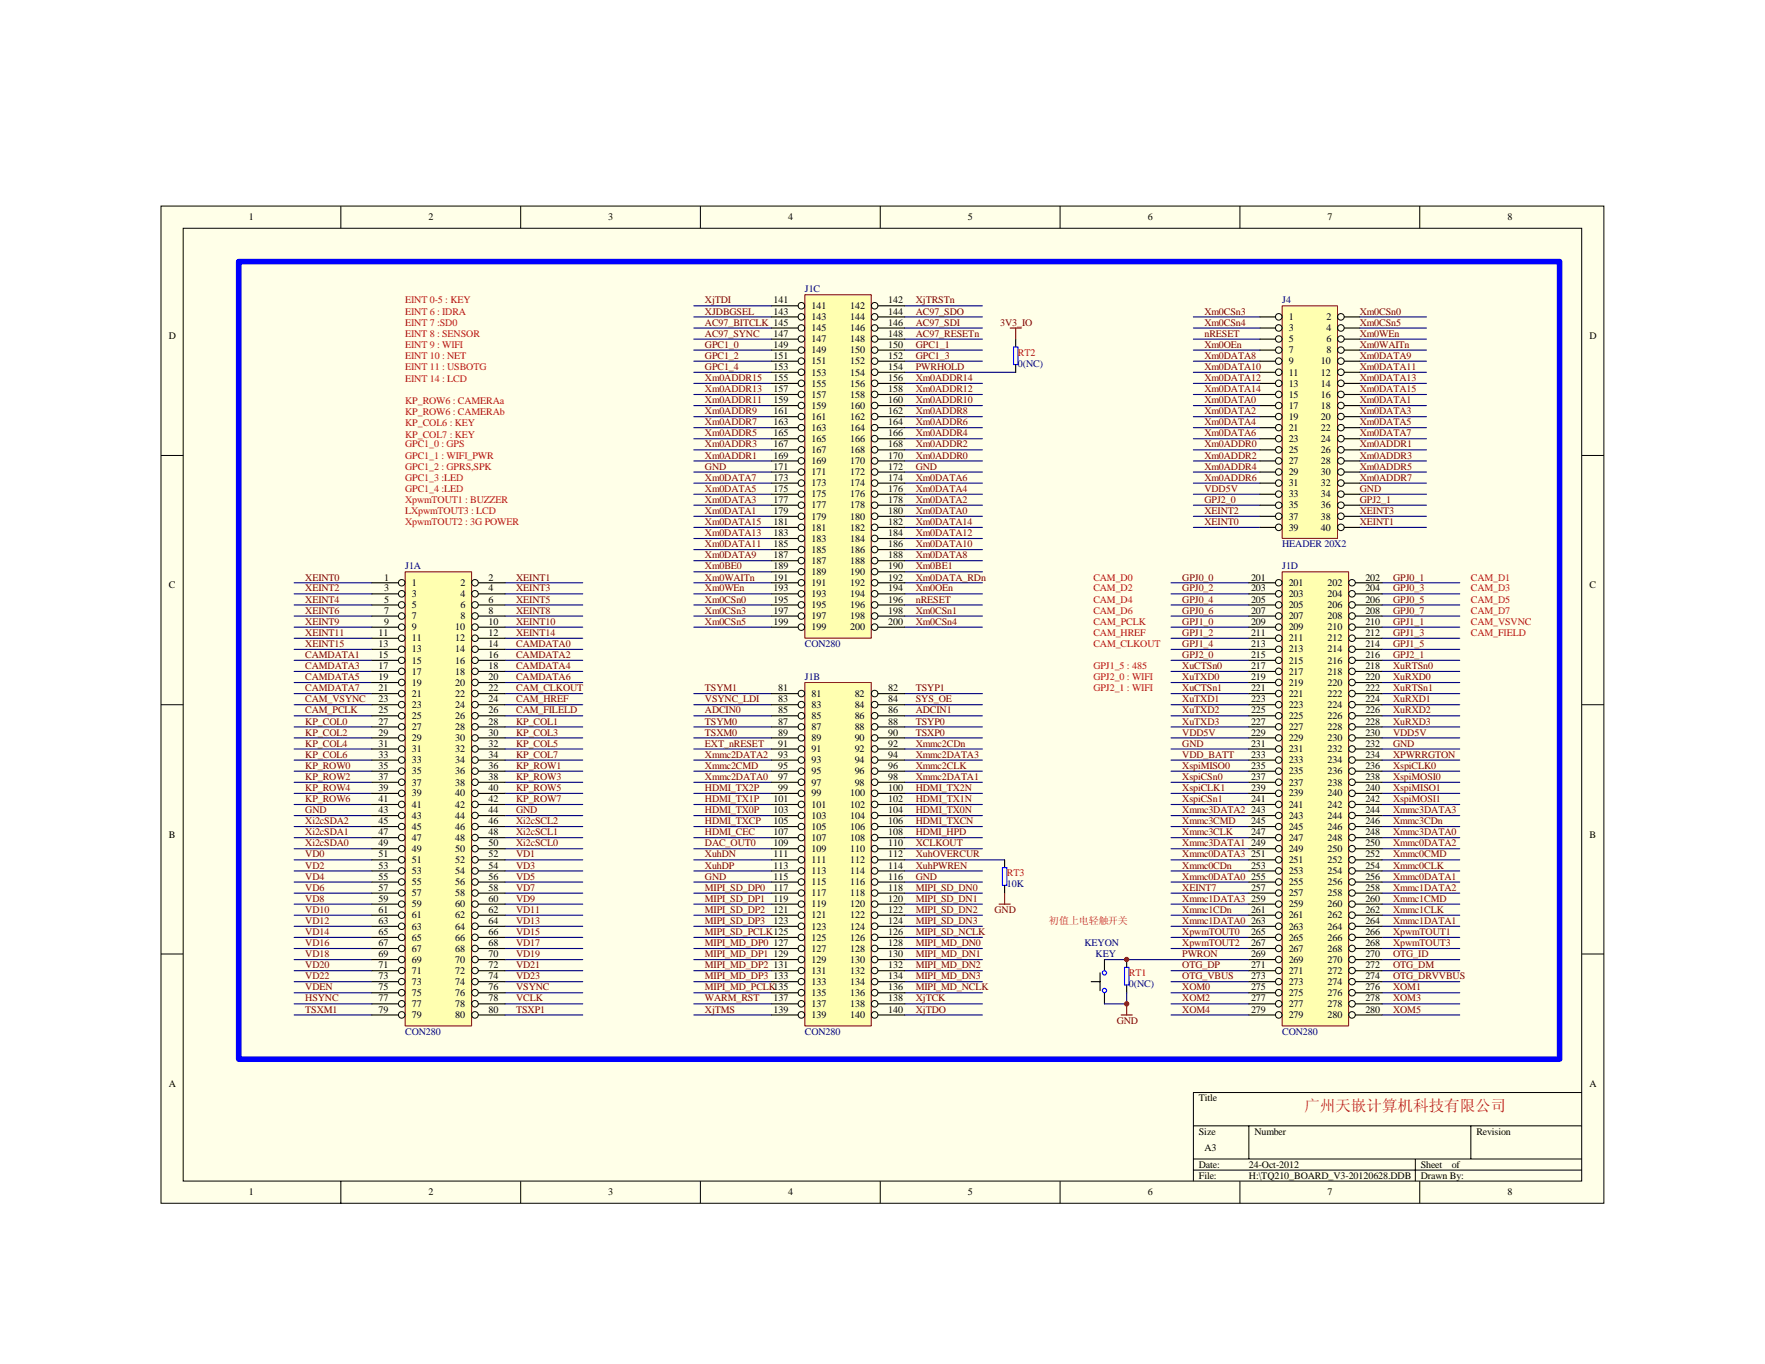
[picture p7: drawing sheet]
<svg xmlns="http://www.w3.org/2000/svg" width="279mm" height="216mm" viewBox="0 0 279 216" stroke-linecap="round" stroke-linejoin="round" font-family="sans-serif">
<defs><g id="words">
<text font-size="2.5" fill="#f00" x="206.5" y="175.9">广州天嵌计算机科技有限公司</text>
<g font-size="1.6">
<text x="39.4" y="34.9">1</text>
<text x="67.8" y="34.9">2</text>
<text x="96.3" y="34.9">3</text>
<text x="124.8" y="34.9">4</text>
<text x="153.2" y="34.9">5</text>
<text x="181.7" y="34.9">6</text>
<text x="210.2" y="34.9">7</text>
<text x="238.6" y="34.9">8</text>
<text x="26.7" y="53.6">D</text>
<text x="122.5" y="48">141</text>
<text x="122.5" y="49.8">143</text>
<text x="122.5" y="53.3">147</text>
<text x="128.5" y="48.9">141</text>
<text x="128.5" y="50.7">143</text>
<text x="128.5" y="52.4">145</text>
<text x="134.6" y="48.9">142</text>
<text x="134.6" y="50.7">144</text>
<text x="134.6" y="52.4">146</text>
<text x="140.6" y="48">142</text>
<text x="140.6" y="49.8">144</text>
<text x="140.6" y="51.5">146</text>
<text x="140.6" y="53.3">148</text>
<text x="204" y="50.7">1</text>
<text x="204" y="52.4">3</text>
<text x="210" y="50.7">2</text>
<text x="210" y="52.4">4</text>
<text x="251.6" y="53.6">D</text>
<text x="122.5" y="56.8">151</text>
<text x="122.5" y="58.5">153</text>
<text x="122.5" y="55.1">149</text>
<text x="128.5" y="57.7">151</text>
<text x="128.5" y="59.4">153</text>
<text x="128.5" y="54.2">147</text>
<text x="128.5" y="55.9">149</text>
<text x="134.6" y="57.7">152</text>
<text x="134.6" y="59.4">154</text>
<text x="134.6" y="54.2">148</text>
<text x="134.6" y="55.9">150</text>
<text x="140.6" y="56.8">152</text>
<text x="140.6" y="58.5">154</text>
<text x="140.6" y="55.1">150</text>
<text x="204" y="54.2">5</text>
<text x="204" y="55.9">7</text>
<text x="204" y="57.7">9</text>
<text x="204" y="59.4">11</text>
<text x="209.1" y="57.7">10</text>
<text x="209.1" y="59.4">12</text>
<text x="210" y="54.2">6</text>
<text x="210" y="55.9">8</text>
<text x="122.5" y="60.3">155</text>
<text x="122.5" y="62.1">157</text>
<text x="122.5" y="63.8">159</text>
<text x="122.5" y="65.6">161</text>
<text x="128.5" y="61.2">155</text>
<text x="128.5" y="62.9">157</text>
<text x="128.5" y="64.7">159</text>
<text x="134.6" y="61.2">156</text>
<text x="134.6" y="62.9">158</text>
<text x="134.6" y="64.7">160</text>
<text x="140.6" y="60.3">156</text>
<text x="140.6" y="62.1">158</text>
<text x="140.6" y="63.8">160</text>
<text x="140.6" y="65.6">162</text>
<text x="204" y="61.2">13</text>
<text x="204" y="62.9">15</text>
<text x="204" y="64.7">17</text>
<text x="209.1" y="61.2">14</text>
<text x="209.1" y="62.9">16</text>
<text x="209.1" y="64.7">18</text>
<text x="122.5" y="67.3">163</text>
<text x="122.5" y="69.1">165</text>
<text x="122.5" y="70.8">167</text>
<text x="128.5" y="66.4">161</text>
<text x="128.5" y="68.2">163</text>
<text x="128.5" y="70">165</text>
<text x="128.5" y="71.7">167</text>
<text x="134.6" y="66.4">162</text>
<text x="134.6" y="68.2">164</text>
<text x="134.6" y="70">166</text>
<text x="134.6" y="71.7">168</text>
<text x="140.6" y="67.3">164</text>
<text x="140.6" y="69.1">166</text>
<text x="140.6" y="70.8">168</text>
<text x="204" y="66.4">19</text>
<text x="204" y="68.2">21</text>
<text x="204" y="70">23</text>
<text x="204" y="71.7">25</text>
<text x="209.1" y="66.4">20</text>
<text x="209.1" y="68.2">22</text>
<text x="209.1" y="70">24</text>
<text x="209.1" y="71.7">26</text>
<text x="122.5" y="72.6">169</text>
<text x="122.5" y="74.3">171</text>
<text x="122.5" y="76.1">173</text>
<text x="122.5" y="77.9">175</text>
<text x="128.5" y="73.5">169</text>
<text x="128.5" y="75.2">171</text>
<text x="128.5" y="77">173</text>
<text x="134.6" y="73.5">170</text>
<text x="134.6" y="75.2">172</text>
<text x="134.6" y="77">174</text>
<text x="140.6" y="72.6">170</text>
<text x="140.6" y="74.3">172</text>
<text x="140.6" y="76.1">174</text>
<text x="140.6" y="77.9">176</text>
<text x="204" y="73.5">27</text>
<text x="204" y="75.2">29</text>
<text x="204" y="77">31</text>
<text x="209.1" y="73.5">28</text>
<text x="209.1" y="75.2">30</text>
<text x="209.1" y="77">32</text>
<text x="122.5" y="79.6">177</text>
<text x="122.5" y="81.3">179</text>
<text x="122.5" y="83.1">181</text>
<text x="128.5" y="78.7">175</text>
<text x="128.5" y="80.5">177</text>
<text x="128.5" y="82.2">179</text>
<text x="128.5" y="84">181</text>
<text x="134.6" y="78.7">176</text>
<text x="134.6" y="80.5">178</text>
<text x="134.6" y="82.2">180</text>
<text x="134.6" y="84">182</text>
<text x="140.6" y="79.6">178</text>
<text x="140.6" y="81.3">180</text>
<text x="140.6" y="83.1">182</text>
<text x="204" y="78.7">33</text>
<text x="204" y="80.5">35</text>
<text x="204" y="82.2">37</text>
<text x="204" y="84">39</text>
<text x="209.1" y="78.7">34</text>
<text x="209.1" y="80.5">36</text>
<text x="209.1" y="82.2">38</text>
<text x="209.1" y="84">40</text>
<text x="122.5" y="84.9">183</text>
<text x="122.5" y="86.6">185</text>
<text x="122.5" y="88.4">187</text>
<text x="128.5" y="85.7">183</text>
<text x="128.5" y="87.5">185</text>
<text x="128.5" y="89.2">187</text>
<text x="134.6" y="85.7">184</text>
<text x="134.6" y="87.5">186</text>
<text x="134.6" y="89.2">188</text>
<text x="140.6" y="84.9">184</text>
<text x="140.6" y="86.6">186</text>
<text x="140.6" y="88.4">188</text>
<text x="26.7" y="93.1">C</text>
<text x="60.8" y="91.9">1</text>
<text x="60.8" y="93.6">3</text>
<text x="60.8" y="95.4">5</text>
<text x="65.2" y="92.8">1</text>
<text x="65.2" y="94.5">3</text>
<text x="72.9" y="92.8">2</text>
<text x="72.9" y="94.5">4</text>
<text x="77.3" y="91.9">2</text>
<text x="77.3" y="93.6">4</text>
<text x="77.3" y="95.4">6</text>
<text x="122.5" y="90.1">189</text>
<text x="122.5" y="91.9">191</text>
<text x="122.5" y="93.6">193</text>
<text x="122.5" y="95.4">195</text>
<text x="128.5" y="91">189</text>
<text x="128.5" y="92.8">191</text>
<text x="128.5" y="94.5">193</text>
<text x="134.6" y="91">190</text>
<text x="134.6" y="92.8">192</text>
<text x="134.6" y="94.5">194</text>
<text x="140.6" y="90.1">190</text>
<text x="140.6" y="91.9">192</text>
<text x="140.6" y="93.6">194</text>
<text x="140.6" y="95.4">196</text>
<text x="198" y="91.9">201</text>
<text x="198" y="93.6">203</text>
<text x="198" y="95.4">205</text>
<text x="204" y="92.8">201</text>
<text x="204" y="94.5">203</text>
<text x="210.2" y="92.8">202</text>
<text x="210.2" y="94.5">204</text>
<text x="216.1" y="91.9">202</text>
<text x="216.1" y="93.6">204</text>
<text x="216.1" y="95.4">206</text>
<text x="251.6" y="93.1">C</text>
<text x="59.9" y="100.6">11</text>
<text x="60.8" y="97.1">7</text>
<text x="60.8" y="98.9">9</text>
<text x="65.2" y="96.3">5</text>
<text x="65.2" y="98">7</text>
<text x="65.2" y="99.8">9</text>
<text x="65.2" y="101.5">11</text>
<text x="72.1" y="99.8">10</text>
<text x="72.1" y="101.5">12</text>
<text x="72.9" y="96.3">6</text>
<text x="72.9" y="98">8</text>
<text x="77.3" y="97.1">8</text>
<text x="77.3" y="98.9">10</text>
<text x="77.3" y="100.6">12</text>
<text x="122.5" y="97.1">197</text>
<text x="122.5" y="98.9">199</text>
<text x="128.5" y="96.3">195</text>
<text x="128.5" y="98">197</text>
<text x="128.5" y="99.8">199</text>
<text x="134.6" y="96.3">196</text>
<text x="134.6" y="98">198</text>
<text x="134.6" y="99.8">200</text>
<text x="140.6" y="97.1">198</text>
<text x="140.6" y="98.9">200</text>
<text x="198" y="97.1">207</text>
<text x="198" y="98.9">209</text>
<text x="198" y="100.6">211</text>
<text x="204" y="96.3">205</text>
<text x="204" y="98">207</text>
<text x="204" y="99.8">209</text>
<text x="204" y="101.5">211</text>
<text x="210.2" y="96.3">206</text>
<text x="210.2" y="98">208</text>
<text x="210.2" y="99.8">210</text>
<text x="210.2" y="101.5">212</text>
<text x="216.1" y="97.1">208</text>
<text x="216.1" y="98.9">210</text>
<text x="216.1" y="100.6">212</text>
<text x="59.9" y="102.4">13</text>
<text x="59.9" y="104.2">15</text>
<text x="59.9" y="105.9">17</text>
<text x="59.9" y="107.7">19</text>
<text x="65.2" y="103.3">13</text>
<text x="65.2" y="105">15</text>
<text x="65.2" y="106.8">17</text>
<text x="72.1" y="103.3">14</text>
<text x="72.1" y="105">16</text>
<text x="72.1" y="106.8">18</text>
<text x="77.3" y="102.4">14</text>
<text x="77.3" y="104.2">16</text>
<text x="77.3" y="105.9">18</text>
<text x="77.3" y="107.7">20</text>
<text x="198" y="102.4">213</text>
<text x="198" y="104.2">215</text>
<text x="198" y="105.9">217</text>
<text x="198" y="107.7">219</text>
<text x="204" y="103.3">213</text>
<text x="204" y="105">215</text>
<text x="204" y="106.8">217</text>
<text x="210.2" y="103.3">214</text>
<text x="210.2" y="105">216</text>
<text x="210.2" y="106.8">218</text>
<text x="216.1" y="102.4">214</text>
<text x="216.1" y="104.2">216</text>
<text x="216.1" y="105.9">218</text>
<text x="216.1" y="107.7">220</text>
<text x="59.9" y="109.4">21</text>
<text x="59.9" y="111.2">23</text>
<text x="59.9" y="112.9">25</text>
<text x="65.2" y="108.5">19</text>
<text x="65.2" y="110.3">21</text>
<text x="65.2" y="112">23</text>
<text x="65.2" y="113.8">25</text>
<text x="72.1" y="108.5">20</text>
<text x="72.1" y="110.3">22</text>
<text x="72.1" y="112">24</text>
<text x="72.1" y="113.8">26</text>
<text x="77.3" y="109.4">22</text>
<text x="77.3" y="111.2">24</text>
<text x="77.3" y="112.9">26</text>
<text x="123.2" y="109.4">81</text>
<text x="123.2" y="111.2">83</text>
<text x="123.2" y="112.9">85</text>
<text x="128.5" y="110.3">81</text>
<text x="128.5" y="112">83</text>
<text x="128.5" y="113.8">85</text>
<text x="135.3" y="110.3">82</text>
<text x="135.3" y="112">84</text>
<text x="135.3" y="113.8">86</text>
<text x="140.6" y="109.4">82</text>
<text x="140.6" y="111.2">84</text>
<text x="140.6" y="112.9">86</text>
<text x="198" y="109.4">221</text>
<text x="198" y="111.2">223</text>
<text x="198" y="112.9">225</text>
<text x="204" y="108.5">219</text>
<text x="204" y="110.3">221</text>
<text x="204" y="112">223</text>
<text x="204" y="113.8">225</text>
<text x="210.2" y="108.5">220</text>
<text x="210.2" y="110.3">222</text>
<text x="210.2" y="112">224</text>
<text x="210.2" y="113.8">226</text>
<text x="216.1" y="109.4">222</text>
<text x="216.1" y="111.2">224</text>
<text x="216.1" y="112.9">226</text>
<text x="59.9" y="114.7">27</text>
<text x="59.9" y="116.4">29</text>
<text x="59.9" y="118.2">31</text>
<text x="59.9" y="119.9">33</text>
<text x="65.2" y="115.5">27</text>
<text x="65.2" y="117.3">29</text>
<text x="65.2" y="119.1">31</text>
<text x="72.1" y="115.5">28</text>
<text x="72.1" y="117.3">30</text>
<text x="72.1" y="119.1">32</text>
<text x="77.3" y="114.7">28</text>
<text x="77.3" y="116.4">30</text>
<text x="77.3" y="118.2">32</text>
<text x="77.3" y="119.9">34</text>
<text x="123.2" y="114.7">87</text>
<text x="123.2" y="116.4">89</text>
<text x="123.2" y="118.2">91</text>
<text x="123.2" y="119.9">93</text>
<text x="128.5" y="115.5">87</text>
<text x="128.5" y="117.3">89</text>
<text x="128.5" y="119.1">91</text>
<text x="135.3" y="115.5">88</text>
<text x="135.3" y="117.3">90</text>
<text x="135.3" y="119.1">92</text>
<text x="140.6" y="114.7">88</text>
<text x="140.6" y="116.4">90</text>
<text x="140.6" y="118.2">92</text>
<text x="140.6" y="119.9">94</text>
<text x="198" y="114.7">227</text>
<text x="198" y="116.4">229</text>
<text x="198" y="118.2">231</text>
<text x="198" y="119.9">233</text>
<text x="204" y="115.5">227</text>
<text x="204" y="117.3">229</text>
<text x="204" y="119.1">231</text>
<text x="210.2" y="115.5">228</text>
<text x="210.2" y="117.3">230</text>
<text x="210.2" y="119.1">232</text>
<text x="216.1" y="114.7">228</text>
<text x="216.1" y="116.4">230</text>
<text x="216.1" y="118.2">232</text>
<text x="216.1" y="119.9">234</text>
<text x="59.9" y="121.7">35</text>
<text x="59.9" y="123.4">37</text>
<text x="59.9" y="125.2">39</text>
<text x="65.2" y="120.8">33</text>
<text x="65.2" y="122.6">35</text>
<text x="65.2" y="124.3">37</text>
<text x="72.1" y="120.8">34</text>
<text x="72.1" y="122.6">36</text>
<text x="72.1" y="124.3">38</text>
<text x="77.3" y="121.7">36</text>
<text x="77.3" y="123.4">38</text>
<text x="77.3" y="125.2">40</text>
<text x="123.2" y="121.7">95</text>
<text x="123.2" y="123.4">97</text>
<text x="123.2" y="125.2">99</text>
<text x="128.5" y="120.8">93</text>
<text x="128.5" y="122.6">95</text>
<text x="128.5" y="124.3">97</text>
<text x="135.3" y="120.8">94</text>
<text x="135.3" y="122.6">96</text>
<text x="135.3" y="124.3">98</text>
<text x="140.6" y="125.2">100</text>
<text x="140.6" y="121.7">96</text>
<text x="140.6" y="123.4">98</text>
<text x="198" y="121.7">235</text>
<text x="198" y="123.4">237</text>
<text x="198" y="125.2">239</text>
<text x="204" y="120.8">233</text>
<text x="204" y="122.6">235</text>
<text x="204" y="124.3">237</text>
<text x="210.2" y="120.8">234</text>
<text x="210.2" y="122.6">236</text>
<text x="210.2" y="124.3">238</text>
<text x="216.1" y="121.7">236</text>
<text x="216.1" y="123.4">238</text>
<text x="216.1" y="125.2">240</text>
<text x="59.9" y="127">41</text>
<text x="59.9" y="128.7">43</text>
<text x="59.9" y="130.5">45</text>
<text x="65.2" y="126.1">39</text>
<text x="65.2" y="127.8">41</text>
<text x="65.2" y="129.6">43</text>
<text x="65.2" y="131.3">45</text>
<text x="72.1" y="126.1">40</text>
<text x="72.1" y="127.8">42</text>
<text x="72.1" y="129.6">44</text>
<text x="72.1" y="131.3">46</text>
<text x="77.3" y="127">42</text>
<text x="77.3" y="128.7">44</text>
<text x="77.3" y="130.5">46</text>
<text x="122.5" y="127">101</text>
<text x="122.5" y="128.7">103</text>
<text x="122.5" y="130.5">105</text>
<text x="128.5" y="127.8">101</text>
<text x="128.5" y="129.6">103</text>
<text x="128.5" y="131.3">105</text>
<text x="128.5" y="126.1">99</text>
<text x="134.6" y="127.8">102</text>
<text x="134.6" y="129.6">104</text>
<text x="134.6" y="131.3">106</text>
<text x="134.6" y="126.1">100</text>
<text x="140.6" y="127">102</text>
<text x="140.6" y="128.7">104</text>
<text x="140.6" y="130.5">106</text>
<text x="198" y="127">241</text>
<text x="198" y="128.7">243</text>
<text x="198" y="130.5">245</text>
<text x="204" y="126.1">239</text>
<text x="204" y="127.8">241</text>
<text x="204" y="129.6">243</text>
<text x="204" y="131.3">245</text>
<text x="210.2" y="126.1">240</text>
<text x="210.2" y="127.8">242</text>
<text x="210.2" y="129.6">244</text>
<text x="210.2" y="131.3">246</text>
<text x="216.1" y="127">242</text>
<text x="216.1" y="128.7">244</text>
<text x="216.1" y="130.5">246</text>
<text x="26.7" y="132.6">B</text>
<text x="59.9" y="132.2">47</text>
<text x="59.9" y="134">49</text>
<text x="59.9" y="135.7">51</text>
<text x="59.9" y="137.5">53</text>
<text x="65.2" y="133.1">47</text>
<text x="65.2" y="134.9">49</text>
<text x="65.2" y="136.6">51</text>
<text x="72.1" y="133.1">48</text>
<text x="72.1" y="134.9">50</text>
<text x="72.1" y="136.6">52</text>
<text x="77.3" y="132.2">48</text>
<text x="77.3" y="134">50</text>
<text x="77.3" y="135.7">52</text>
<text x="77.3" y="137.5">54</text>
<text x="122.5" y="132.2">107</text>
<text x="122.5" y="134">109</text>
<text x="122.5" y="135.7">111</text>
<text x="122.5" y="137.5">113</text>
<text x="128.5" y="133.1">107</text>
<text x="128.5" y="134.9">109</text>
<text x="128.5" y="136.6">111</text>
<text x="134.6" y="133.1">108</text>
<text x="134.6" y="134.9">110</text>
<text x="134.6" y="136.6">112</text>
<text x="140.6" y="132.2">108</text>
<text x="140.6" y="134">110</text>
<text x="140.6" y="135.7">112</text>
<text x="140.6" y="137.5">114</text>
<text x="198" y="135.7">251</text>
<text x="198" y="137.5">253</text>
<text x="198" y="132.2">247</text>
<text x="198" y="134">249</text>
<text x="204" y="136.6">251</text>
<text x="204" y="133.1">247</text>
<text x="204" y="134.9">249</text>
<text x="210.2" y="136.6">252</text>
<text x="210.2" y="133.1">248</text>
<text x="210.2" y="134.9">250</text>
<text x="216.1" y="135.7">252</text>
<text x="216.1" y="137.5">254</text>
<text x="216.1" y="132.2">248</text>
<text x="216.1" y="134">250</text>
<text x="251.6" y="132.6">B</text>
<text x="59.9" y="139.2">55</text>
<text x="59.9" y="141">57</text>
<text x="59.9" y="142.7">59</text>
<text x="65.2" y="138.3">53</text>
<text x="65.2" y="140.1">55</text>
<text x="65.2" y="141.9">57</text>
<text x="65.2" y="143.6">59</text>
<text x="72.1" y="138.3">54</text>
<text x="72.1" y="140.1">56</text>
<text x="72.1" y="141.9">58</text>
<text x="72.1" y="143.6">60</text>
<text x="77.3" y="139.2">56</text>
<text x="77.3" y="141">58</text>
<text x="77.3" y="142.7">60</text>
<text x="122.5" y="139.2">115</text>
<text x="122.5" y="141">117</text>
<text x="122.5" y="142.7">119</text>
<text x="128.5" y="138.3">113</text>
<text x="128.5" y="140.1">115</text>
<text x="128.5" y="141.9">117</text>
<text x="128.5" y="143.6">119</text>
<text x="134.6" y="138.3">114</text>
<text x="134.6" y="140.1">116</text>
<text x="134.6" y="141.9">118</text>
<text x="134.6" y="143.6">120</text>
<text x="140.6" y="139.2">116</text>
<text x="140.6" y="141">118</text>
<text x="140.6" y="142.7">120</text>
<text x="198" y="139.2">255</text>
<text x="198" y="141">257</text>
<text x="198" y="142.7">259</text>
<text x="204" y="138.3">253</text>
<text x="204" y="140.1">255</text>
<text x="204" y="141.9">257</text>
<text x="204" y="143.6">259</text>
<text x="210.2" y="138.3">254</text>
<text x="210.2" y="140.1">256</text>
<text x="210.2" y="141.9">258</text>
<text x="210.2" y="143.6">260</text>
<text x="216.1" y="139.2">256</text>
<text x="216.1" y="141">258</text>
<text x="216.1" y="142.7">260</text>
<text x="59.9" y="144.5">61</text>
<text x="59.9" y="146.2">63</text>
<text x="59.9" y="148">65</text>
<text x="59.9" y="149.8">67</text>
<text x="65.2" y="145.4">61</text>
<text x="65.2" y="147.1">63</text>
<text x="65.2" y="148.9">65</text>
<text x="72.1" y="145.4">62</text>
<text x="72.1" y="147.1">64</text>
<text x="72.1" y="148.9">66</text>
<text x="77.3" y="144.5">62</text>
<text x="77.3" y="146.2">64</text>
<text x="77.3" y="148">66</text>
<text x="77.3" y="149.8">68</text>
<text x="122.5" y="144.5">121</text>
<text x="122.5" y="146.2">123</text>
<text x="122.5" y="149.8">127</text>
<text x="128.5" y="145.4">121</text>
<text x="128.5" y="147.1">123</text>
<text x="128.5" y="148.9">125</text>
<text x="134.6" y="145.4">122</text>
<text x="134.6" y="147.1">124</text>
<text x="134.6" y="148.9">126</text>
<text x="140.6" y="144.5">122</text>
<text x="140.6" y="146.2">124</text>
<text x="140.6" y="148">126</text>
<text x="140.6" y="149.8">128</text>
<text x="198" y="144.5">261</text>
<text x="198" y="146.2">263</text>
<text x="198" y="148">265</text>
<text x="198" y="149.8">267</text>
<text x="204" y="145.4">261</text>
<text x="204" y="147.1">263</text>
<text x="204" y="148.9">265</text>
<text x="210.2" y="145.4">262</text>
<text x="210.2" y="147.1">264</text>
<text x="210.2" y="148.9">266</text>
<text x="216.1" y="144.5">262</text>
<text x="216.1" y="146.2">264</text>
<text x="216.1" y="148">266</text>
<text x="216.1" y="149.8">268</text>
<text x="59.9" y="151.5">69</text>
<text x="59.9" y="153.3">71</text>
<text x="59.9" y="155">73</text>
<text x="65.2" y="150.6">67</text>
<text x="65.2" y="152.4">69</text>
<text x="65.2" y="154.1">71</text>
<text x="65.2" y="155.9">73</text>
<text x="72.1" y="150.6">68</text>
<text x="72.1" y="152.4">70</text>
<text x="72.1" y="154.1">72</text>
<text x="72.1" y="155.9">74</text>
<text x="77.3" y="151.5">70</text>
<text x="77.3" y="153.3">72</text>
<text x="77.3" y="155">74</text>
<text x="122.5" y="151.5">129</text>
<text x="122.5" y="153.3">131</text>
<text x="122.5" y="155">133</text>
<text x="128.5" y="150.6">127</text>
<text x="128.5" y="152.4">129</text>
<text x="128.5" y="154.1">131</text>
<text x="128.5" y="155.9">133</text>
<text x="134.6" y="150.6">128</text>
<text x="134.6" y="152.4">130</text>
<text x="134.6" y="154.1">132</text>
<text x="134.6" y="155.9">134</text>
<text x="140.6" y="151.5">130</text>
<text x="140.6" y="153.3">132</text>
<text x="140.6" y="155">134</text>
<text x="198" y="151.5">269</text>
<text x="198" y="153.3">271</text>
<text x="198" y="155">273</text>
<text x="204" y="150.6">267</text>
<text x="204" y="152.4">269</text>
<text x="204" y="154.1">271</text>
<text x="204" y="155.9">273</text>
<text x="210.2" y="150.6">268</text>
<text x="210.2" y="152.4">270</text>
<text x="210.2" y="154.1">272</text>
<text x="210.2" y="155.9">274</text>
<text x="216.1" y="151.5">270</text>
<text x="216.1" y="153.3">272</text>
<text x="216.1" y="155">274</text>
<text x="59.9" y="156.8">75</text>
<text x="59.9" y="158.5">77</text>
<text x="59.9" y="160.3">79</text>
<text x="65.2" y="157.6">75</text>
<text x="65.2" y="159.4">77</text>
<text x="65.2" y="161.2">79</text>
<text x="72.1" y="157.6">76</text>
<text x="72.1" y="159.4">78</text>
<text x="72.1" y="161.2">80</text>
<text x="77.3" y="156.8">76</text>
<text x="77.3" y="158.5">78</text>
<text x="77.3" y="160.3">80</text>
<text x="122.5" y="158.5">137</text>
<text x="122.5" y="160.3">139</text>
<text x="128.5" y="157.6">135</text>
<text x="128.5" y="159.4">137</text>
<text x="128.5" y="161.2">139</text>
<text x="134.6" y="157.6">136</text>
<text x="134.6" y="159.4">138</text>
<text x="134.6" y="161.2">140</text>
<text x="140.6" y="156.8">136</text>
<text x="140.6" y="158.5">138</text>
<text x="140.6" y="160.3">140</text>
<text x="198" y="156.8">275</text>
<text x="198" y="158.5">277</text>
<text x="198" y="160.3">279</text>
<text x="204" y="157.6">275</text>
<text x="204" y="159.4">277</text>
<text x="204" y="161.2">279</text>
<text x="210.2" y="157.6">276</text>
<text x="210.2" y="159.4">278</text>
<text x="210.2" y="161.2">280</text>
<text x="216.1" y="156.8">276</text>
<text x="216.1" y="158.5">278</text>
<text x="216.1" y="160.3">280</text>
<text x="26.7" y="172">A</text>
<text x="251.6" y="172">A</text>
<text x="189.8" y="174.3">Title</text>
<text x="189.8" y="179.6">Size</text>
<text x="198.6" y="179.6">Number</text>
<text x="233.7" y="179.6">Revision</text>
<text x="189.8" y="184.8">Date:</text>
<text x="190.7" y="182.2">A3</text>
<text x="197.7" y="184.8">24-Oct-2012</text>
<text x="224.9" y="184.8">Sheet</text>
<text x="229.8" y="184.8">of</text>
<text x="39.4" y="189.2">1</text>
<text x="67.8" y="189.2">2</text>
<text x="96.3" y="189.2">3</text>
<text x="124.8" y="189.2">4</text>
<text x="153.2" y="189.2">5</text>
<text x="181.7" y="189.2">6</text>
<text x="189.8" y="186.6">File:</text>
<text x="197.7" y="186.6">H:\TQ210_BOARD_V3-20120628.DDB</text>
<text x="210.2" y="189.2">7</text>
<text x="224.9" y="186.6">Drawn By:</text>
<text x="238.6" y="189.2">8</text>
</g>
<g font-size="1.6" fill="#000080">
<text x="127.4" y="46.3">J1C</text>
<text x="203" y="48">J4</text>
<text x="161.1" y="58">0(NC)</text>
<text x="203" y="86.6">HEADER 20X2</text>
<text x="64.1" y="90.1">J1A</text>
<text x="203" y="90.1">J1D</text>
<text x="127.4" y="107.7">J1B</text>
<text x="127.4" y="102.4">CON280</text>
<text x="159.4" y="140.5">10K</text>
<text x="171.7" y="149.8">KEYON</text>
<text x="173.4" y="151.5">KEY</text>
<text x="178.7" y="156.3">0(NC)</text>
<text x="64.1" y="163.8">CON280</text>
<text x="127.4" y="163.8">CON280</text>
<text x="203" y="163.8">CON280</text>
</g>
<g font-size="1.6" fill="#f00">
<text x="64.1" y="48">EINT 0-5 : KEY</text>
<text x="64.1" y="49.8">EINT 6 : IDRA</text>
<text x="64.1" y="51.5">EINT 7 :SD0</text>
<text x="64.1" y="53.3">EINT 8 : SENSOR</text>
<text x="64.1" y="55.1">EINT 9 : WIFI</text>
<text x="64.1" y="56.8">EINT 10 : NET</text>
<text x="64.1" y="58.5">EINT 11 : USBOTG</text>
<text x="161.1" y="56.3">RT2</text>
<text x="64.1" y="60.5">EINT 14 : LCD</text>
<text x="64.1" y="64">KP_ROW6 : CAMERAa</text>
<text x="64.1" y="65.7">KP_ROW6 : CAMERAb</text>
<text x="64.1" y="70.8">GPC1_0 : GPS</text>
<text x="64.1" y="67.5">KP_COL6 : KEY</text>
<text x="64.1" y="69.3">KP_COL7 : KEY</text>
<text x="64.1" y="72.6">GPC1_1 : WIFI_PWR</text>
<text x="64.1" y="74.3">GPC1_2 : GPRS,SPK</text>
<text x="64.1" y="76.1">GPC1_3 :LED</text>
<text x="64.1" y="77.9">GPC1_4 :LED</text>
<text x="64.1" y="81.3">LXpwmTOUT3 : LCD</text>
<text x="64.1" y="83.1">XpwmTOUT2 : 3G POWER</text>
<text x="64.1" y="79.6">XpwmTOUT1 : BUZZER</text>
<text x="173.1" y="91.9">CAM_D0</text>
<text x="173.1" y="93.6">CAM_D2</text>
<text x="173.1" y="95.4">CAM_D4</text>
<text x="232.8" y="91.9">CAM_D1</text>
<text x="232.8" y="93.6">CAM_D3</text>
<text x="232.8" y="95.4">CAM_D5</text>
<text x="173.1" y="97.1">CAM_D6</text>
<text x="173.1" y="98.9">CAM_PCLK</text>
<text x="173.1" y="100.6">CAM_HREF</text>
<text x="232.8" y="97.1">CAM_D7</text>
<text x="232.8" y="98.9">CAM_VSVNC</text>
<text x="232.8" y="100.6">CAM_FIELD</text>
<text x="173.1" y="107.7">GPJ2_0 : WIFI</text>
<text x="173.1" y="102.4">CAM_CLKOUT</text>
<text x="173.1" y="105.9">GPJ1_5 : 485</text>
<text x="173.1" y="109.4">GPJ2_1 : WIFI</text>
<text x="159.4" y="138.7">RT3</text>
<text x="166.1" y="146.2">初值上电轻触开关</text>
<text x="178.7" y="154.5">RT1</text>
</g>
<g font-size="1.6" fill="#800000">
<text x="111.6" y="49.8">XJDBGSEL</text>
<text x="111.6" y="53.3">AC97_SYNC</text>
<text x="111.6" y="51.5">AC97_BITCLK 145</text>
<text x="111.6" y="48">XjTDI</text>
<text x="145" y="51.5">AC97_SDI</text>
<text x="145" y="49.8">AC97_SDO</text>
<text x="145" y="53.3">AC97_RESETn</text>
<text x="145" y="48">XjTRSTn</text>
<text x="158.3" y="51.5">3V3_IO</text>
<text x="190.7" y="53.3">nRESET</text>
<text x="190.7" y="49.8">Xm0CSn3</text>
<text x="190.7" y="51.5">Xm0CSn4</text>
<text x="215.3" y="49.8">Xm0CSn0</text>
<text x="215.3" y="53.3">Xm0WEn</text>
<text x="215.3" y="51.5">Xm0CSn5</text>
<text x="111.6" y="55.1">GPC1_0</text>
<text x="111.6" y="56.8">GPC1_2</text>
<text x="111.6" y="58.5">GPC1_4</text>
<text x="145" y="55.1">GPC1_1</text>
<text x="145" y="56.8">GPC1_3</text>
<text x="145" y="58.5">PWRHOLD</text>
<text x="190.7" y="56.8">Xm0DATA8</text>
<text x="190.7" y="58.5">Xm0DATA10</text>
<text x="190.7" y="55.1">Xm0OEn</text>
<text x="215.3" y="58.5">Xm0DATA11</text>
<text x="215.3" y="56.8">Xm0DATA9</text>
<text x="215.3" y="55.1">Xm0WAITn</text>
<text x="111.6" y="65.6">Xm0ADDR9</text>
<text x="111.6" y="63.8">Xm0ADDR11</text>
<text x="111.6" y="62.1">Xm0ADDR13</text>
<text x="111.6" y="60.3">Xm0ADDR15</text>
<text x="145" y="65.6">Xm0ADDR8</text>
<text x="145" y="63.8">Xm0ADDR10</text>
<text x="145" y="62.1">Xm0ADDR12</text>
<text x="145" y="60.3">Xm0ADDR14</text>
<text x="190.7" y="63.8">Xm0DATA0</text>
<text x="190.7" y="65.6">Xm0DATA2</text>
<text x="190.7" y="60.3">Xm0DATA12</text>
<text x="190.7" y="62.1">Xm0DATA14</text>
<text x="215.3" y="60.3">Xm0DATA13</text>
<text x="215.3" y="62.1">Xm0DATA15</text>
<text x="215.3" y="63.8">Xm0DATA1</text>
<text x="215.3" y="65.6">Xm0DATA3</text>
<text x="111.6" y="70.8">Xm0ADDR3</text>
<text x="111.6" y="69.1">Xm0ADDR5</text>
<text x="111.6" y="67.3">Xm0ADDR7</text>
<text x="145" y="70.8">Xm0ADDR2</text>
<text x="145" y="69.1">Xm0ADDR4</text>
<text x="145" y="67.3">Xm0ADDR6</text>
<text x="190.7" y="67.3">Xm0DATA4</text>
<text x="190.7" y="69.1">Xm0DATA6</text>
<text x="190.7" y="70.8">Xm0ADDR0</text>
<text x="215.3" y="67.3">Xm0DATA5</text>
<text x="215.3" y="69.1">Xm0DATA7</text>
<text x="215.3" y="70.8">Xm0ADDR1</text>
<text x="111.6" y="77.9">Xm0DATA5</text>
<text x="111.6" y="76.1">Xm0DATA7</text>
<text x="111.6" y="72.6">Xm0ADDR1</text>
<text x="111.6" y="74.3">GND</text>
<text x="145" y="77.9">Xm0DATA4</text>
<text x="145" y="76.1">Xm0DATA6</text>
<text x="145" y="74.3">GND</text>
<text x="145" y="72.6">Xm0ADDR0</text>
<text x="190.7" y="77.9">VDD5V</text>
<text x="190.7" y="72.6">Xm0ADDR2</text>
<text x="190.7" y="74.3">Xm0ADDR4</text>
<text x="190.7" y="76.1">Xm0ADDR6</text>
<text x="215.3" y="77.9">GND</text>
<text x="215.3" y="72.6">Xm0ADDR3</text>
<text x="215.3" y="74.3">Xm0ADDR5</text>
<text x="215.3" y="76.1">Xm0ADDR7</text>
<text x="111.6" y="81.3">Xm0DATA1</text>
<text x="111.6" y="79.6">Xm0DATA3</text>
<text x="111.6" y="83.1">Xm0DATA15</text>
<text x="145" y="81.3">Xm0DATA0</text>
<text x="145" y="79.6">Xm0DATA2</text>
<text x="145" y="83.1">Xm0DATA14</text>
<text x="190.7" y="79.6">GPJ2_0</text>
<text x="190.7" y="83.1">XEINT0</text>
<text x="190.7" y="81.3">XEINT2</text>
<text x="215.3" y="79.6">GPJ2_1</text>
<text x="215.3" y="83.1">XEINT1</text>
<text x="215.3" y="81.3">XEINT3</text>
<text x="111.6" y="88.4">Xm0DATA9</text>
<text x="111.6" y="86.6">Xm0DATA11</text>
<text x="111.6" y="84.9">Xm0DATA13</text>
<text x="145" y="88.4">Xm0DATA8</text>
<text x="145" y="86.6">Xm0DATA10</text>
<text x="145" y="84.9">Xm0DATA12</text>
<text x="48.3" y="91.9">XEINT0</text>
<text x="48.3" y="93.6">XEINT2</text>
<text x="48.3" y="95.4">XEINT4</text>
<text x="81.7" y="91.9">XEINT1</text>
<text x="81.7" y="93.6">XEINT3</text>
<text x="81.7" y="95.4">XEINT5</text>
<text x="111.6" y="90.1">Xm0BE0</text>
<text x="111.6" y="93.6">Xm0WEn</text>
<text x="111.6" y="91.9">Xm0WAITn</text>
<text x="111.6" y="95.4">Xm0CSn0</text>
<text x="145" y="90.1">Xm0BE1</text>
<text x="145" y="93.6">Xm0OEn</text>
<text x="145" y="91.9">Xm0DATA_RDn</text>
<text x="145" y="95.4">nRESET</text>
<text x="187.2" y="93.6">GPJ0_2</text>
<text x="187.2" y="95.4">GPJ0_4</text>
<text x="187.2" y="91.9">GPJ0_0</text>
<text x="220.5" y="93.6">GPJ0_3</text>
<text x="220.5" y="95.4">GPJ0_5</text>
<text x="220.5" y="91.9">GPJ0_1</text>
<text x="48.3" y="97.1">XEINT6</text>
<text x="48.3" y="98.9">XEINT9</text>
<text x="48.3" y="100.6">XEINT11</text>
<text x="81.7" y="97.1">XEINT8</text>
<text x="81.7" y="98.9">XEINT10</text>
<text x="81.7" y="100.6">XEINT14</text>
<text x="111.6" y="97.1">Xm0CSn3</text>
<text x="111.6" y="98.9">Xm0CSn5</text>
<text x="145" y="97.1">Xm0CSn1</text>
<text x="145" y="98.9">Xm0CSn4</text>
<text x="187.2" y="97.1">GPJ0_6</text>
<text x="187.2" y="98.9">GPJ1_0</text>
<text x="187.2" y="100.6">GPJ1_2</text>
<text x="220.5" y="97.1">GPJ0_7</text>
<text x="220.5" y="98.9">GPJ1_1</text>
<text x="220.5" y="100.6">GPJ1_3</text>
<text x="48.3" y="104.2">CAMDATA1</text>
<text x="48.3" y="105.9">CAMDATA3</text>
<text x="48.3" y="107.7">CAMDATA5</text>
<text x="48.3" y="102.4">XEINT15</text>
<text x="81.7" y="104.2">CAMDATA2</text>
<text x="81.7" y="105.9">CAMDATA4</text>
<text x="81.7" y="107.7">CAMDATA6</text>
<text x="81.7" y="102.4">CAMDATA0</text>
<text x="187.2" y="102.4">GPJ1_4</text>
<text x="187.2" y="104.2">GPJ2_0</text>
<text x="187.2" y="105.9">XuCTSn0</text>
<text x="187.2" y="107.7">XuTXD0</text>
<text x="220.5" y="107.7">XuRXD0</text>
<text x="220.5" y="102.4">GPJ1_5</text>
<text x="220.5" y="104.2">GPJ2_1</text>
<text x="220.5" y="105.9">XuRTSn0</text>
<text x="48.3" y="109.4">CAMDATA7</text>
<text x="48.3" y="111.2">CAM_VSYNC</text>
<text x="48.3" y="112.9">CAM_PCLK</text>
<text x="81.7" y="109.4">CAM_CLKOUT</text>
<text x="81.7" y="112.9">CAM_FILELD</text>
<text x="81.7" y="111.2">CAM_HREF</text>
<text x="111.6" y="111.2">VSYNC_LDI</text>
<text x="111.6" y="112.9">ADCIN0</text>
<text x="111.6" y="109.4">TSYM1</text>
<text x="145" y="112.9">ADCIN1</text>
<text x="145" y="111.2">SYS_OE</text>
<text x="145" y="109.4">TSYP1</text>
<text x="187.2" y="112.9">XuTXD2</text>
<text x="187.2" y="109.4">XuCTSn1</text>
<text x="187.2" y="111.2">XuTXD1</text>
<text x="220.5" y="112.9">XuRXD2</text>
<text x="220.5" y="111.2">XuRXD1</text>
<text x="220.5" y="109.4">XuRTSn1</text>
<text x="48.3" y="114.7">KP_COL0</text>
<text x="48.3" y="116.4">KP_COL2</text>
<text x="48.3" y="118.2">KP_COL4</text>
<text x="48.3" y="119.9">KP_COL6</text>
<text x="81.7" y="114.7">KP_COL1</text>
<text x="81.7" y="116.4">KP_COL3</text>
<text x="81.7" y="118.2">KP_COL5</text>
<text x="81.7" y="119.9">KP_COL7</text>
<text x="111.6" y="118.2">EXT_nRESET</text>
<text x="111.6" y="119.9">Xmmc2DATA2</text>
<text x="111.6" y="114.7">TSYM0</text>
<text x="111.6" y="116.4">TSXM0</text>
<text x="145" y="119.9">Xmmc2DATA3</text>
<text x="145" y="118.2">Xmmc2CDn</text>
<text x="145" y="114.7">TSYP0</text>
<text x="145" y="116.4">TSXP0</text>
<text x="187.2" y="114.7">XuTXD3</text>
<text x="187.2" y="119.9">VDD_BATT</text>
<text x="187.2" y="118.2">GND</text>
<text x="187.2" y="116.4">VDD5V</text>
<text x="220.5" y="114.7">XuRXD3</text>
<text x="220.5" y="118.2">GND</text>
<text x="220.5" y="116.4">VDD5V</text>
<text x="220.5" y="119.9">XPWRRGTON</text>
<text x="48.3" y="121.7">KP_ROW0</text>
<text x="48.3" y="123.4">KP_ROW2</text>
<text x="48.3" y="125.2">KP_ROW4</text>
<text x="81.7" y="121.7">KP_ROW1</text>
<text x="81.7" y="123.4">KP_ROW3</text>
<text x="81.7" y="125.2">KP_ROW5</text>
<text x="111.6" y="123.4">Xmmc2DATA0</text>
<text x="111.6" y="125.2">HDMI_TX2P</text>
<text x="111.6" y="121.7">Xmmc2CMD</text>
<text x="145" y="123.4">Xmmc2DATA1</text>
<text x="145" y="125.2">HDMI_TX2N</text>
<text x="145" y="121.7">Xmmc2CLK</text>
<text x="187.2" y="121.7">XspiMISO0</text>
<text x="187.2" y="123.4">XspiCSn0</text>
<text x="187.2" y="125.2">XspiCLK1</text>
<text x="220.5" y="123.4">XspiMOSI0</text>
<text x="220.5" y="121.7">XspiCLK0</text>
<text x="220.5" y="125.2">XspiMISO1</text>
<text x="48.3" y="130.5">Xi2cSDA2</text>
<text x="48.3" y="127">KP_ROW6</text>
<text x="48.3" y="128.7">GND</text>
<text x="81.7" y="128.7">GND</text>
<text x="81.7" y="130.5">Xi2cSCL2</text>
<text x="81.7" y="127">KP_ROW7</text>
<text x="111.6" y="127">HDMI_TX1P</text>
<text x="111.6" y="128.7">HDMI_TX0P</text>
<text x="111.6" y="130.5">HDMI_TXCP</text>
<text x="145" y="127">HDMI_TX1N</text>
<text x="145" y="128.7">HDMI_TX0N</text>
<text x="145" y="130.5">HDMI_TXCN</text>
<text x="187.2" y="130.5">Xmmc3CMD</text>
<text x="187.2" y="127">XspiCSn1</text>
<text x="187.2" y="128.7">Xmmc3DATA2</text>
<text x="220.5" y="128.7">Xmmc3DATA3</text>
<text x="220.5" y="130.5">Xmmc3CDn</text>
<text x="220.5" y="127">XspiMOSI1</text>
<text x="48.3" y="134">Xi2cSDA0</text>
<text x="48.3" y="132.2">Xi2cSDA1</text>
<text x="48.3" y="135.7">VD0</text>
<text x="48.3" y="137.5">VD2</text>
<text x="81.7" y="135.7">VD1</text>
<text x="81.7" y="137.5">VD3</text>
<text x="81.7" y="134">Xi2cSCL0</text>
<text x="81.7" y="132.2">Xi2cSCL1</text>
<text x="111.6" y="134">DAC_OUT0</text>
<text x="111.6" y="137.5">XuhDP</text>
<text x="111.6" y="135.7">XuhDN</text>
<text x="111.6" y="132.2">HDMI_CEC</text>
<text x="145" y="132.2">HDMI_HPD</text>
<text x="145" y="135.7">XuhOVERCUR</text>
<text x="145" y="137.5">XuhPWREN</text>
<text x="145" y="134">XCLKOUT</text>
<text x="187.2" y="132.2">Xmmc3CLK</text>
<text x="187.2" y="137.5">Xmmc0CDn</text>
<text x="187.2" y="134">Xmmc3DATA1</text>
<text x="187.2" y="135.7">Xmmc0DATA3</text>
<text x="220.5" y="135.7">Xmmc0CMD</text>
<text x="220.5" y="137.5">Xmmc0CLK</text>
<text x="220.5" y="132.2">Xmmc3DATA0</text>
<text x="220.5" y="134">Xmmc0DATA2</text>
<text x="48.3" y="139.2">VD4</text>
<text x="48.3" y="141">VD6</text>
<text x="48.3" y="142.7">VD8</text>
<text x="81.7" y="139.2">VD5</text>
<text x="81.7" y="141">VD7</text>
<text x="81.7" y="142.7">VD9</text>
<text x="111.6" y="139.2">GND</text>
<text x="111.6" y="141">MIPI_SD_DP0</text>
<text x="111.6" y="142.7">MIPI_SD_DP1</text>
<text x="145" y="139.2">GND</text>
<text x="145" y="141">MIPI_SD_DN0</text>
<text x="145" y="142.7">MIPI_SD_DN1</text>
<text x="187.2" y="141">XEINT7</text>
<text x="187.2" y="142.7">Xmmc1DATA3</text>
<text x="187.2" y="139.2">Xmmc0DATA0</text>
<text x="220.5" y="139.2">Xmmc0DATA1</text>
<text x="220.5" y="142.7">Xmmc1CMD</text>
<text x="220.5" y="141">Xmmc1DATA2</text>
<text x="48.3" y="149.8">VD16</text>
<text x="48.3" y="144.5">VD10</text>
<text x="48.3" y="146.2">VD12</text>
<text x="48.3" y="148">VD14</text>
<text x="81.7" y="149.8">VD17</text>
<text x="81.7" y="144.5">VD11</text>
<text x="81.7" y="146.2">VD13</text>
<text x="81.7" y="148">VD15</text>
<text x="111.6" y="149.8">MIPI_MD_DP0</text>
<text x="111.6" y="148">MIPI_SD_PCLK125</text>
<text x="111.6" y="144.5">MIPI_SD_DP2</text>
<text x="111.6" y="146.2">MIPI_SD_DP3</text>
<text x="145" y="149.8">MIPI_MD_DN0</text>
<text x="145" y="148">MIPI_SD_NCLK</text>
<text x="145" y="144.5">MIPI_SD_DN2</text>
<text x="145" y="146.2">MIPI_SD_DN3</text>
<text x="157.4" y="144.5">GND</text>
<text x="187.2" y="148">XpwmTOUT0</text>
<text x="187.2" y="149.8">XpwmTOUT2</text>
<text x="187.2" y="144.5">Xmmc1CDn</text>
<text x="187.2" y="146.2">Xmmc1DATA0</text>
<text x="220.5" y="148">XpwmTOUT1</text>
<text x="220.5" y="149.8">XpwmTOUT3</text>
<text x="220.5" y="146.2">Xmmc1DATA1</text>
<text x="220.5" y="144.5">Xmmc1CLK</text>
<text x="48.3" y="151.5">VD18</text>
<text x="48.3" y="153.3">VD20</text>
<text x="48.3" y="155">VD22</text>
<text x="81.7" y="151.5">VD19</text>
<text x="81.7" y="153.3">VD21</text>
<text x="81.7" y="155">VD23</text>
<text x="111.6" y="151.5">MIPI_MD_DP1</text>
<text x="111.6" y="153.3">MIPI_MD_DP2</text>
<text x="111.6" y="155">MIPI_MD_DP3</text>
<text x="145" y="151.5">MIPI_MD_DN1</text>
<text x="145" y="153.3">MIPI_MD_DN2</text>
<text x="145" y="155">MIPI_MD_DN3</text>
<text x="187.2" y="151.5">PWRON</text>
<text x="187.2" y="155">OTG_VBUS</text>
<text x="187.2" y="153.3">OTG_DP</text>
<text x="220.5" y="153.3">OTG_DM</text>
<text x="220.5" y="155">OTG_DRVVBUS</text>
<text x="220.5" y="151.5">OTG_ID</text>
<text x="48.3" y="160.3">TSXM1</text>
<text x="48.3" y="156.8">VDEN</text>
<text x="48.3" y="158.5">HSYNC</text>
<text x="81.7" y="158.5">VCLK</text>
<text x="81.7" y="156.8">VSYNC</text>
<text x="81.7" y="160.3">TSXP1</text>
<text x="111.6" y="158.5">WARM_RST</text>
<text x="111.6" y="156.8">MIPI_MD_PCLK135</text>
<text x="111.6" y="160.3">XjTMS</text>
<text x="145" y="160.3">XjTDO</text>
<text x="145" y="158.5">XjTCK</text>
<text x="145" y="156.8">MIPI_MD_NCLK</text>
<text x="187.2" y="156.8">XOM0</text>
<text x="187.2" y="158.5">XOM2</text>
<text x="187.2" y="160.3">XOM4</text>
<text x="220.5" y="156.8">XOM1</text>
<text x="220.5" y="158.5">XOM3</text>
<text x="220.5" y="160.3">XOM5</text>
<text x="176.8" y="162">GND</text>
</g>
</g></defs>
<path d="M25.5 32.6h228.4v157.9h-228.4z" fill="#ffffe8"/>
<g fill="none" stroke="#000" stroke-width=".16">
<path d="M25.5 32.6h228.4v157.9h-228.4zM29 36.1h221.4v150.8h-221.4zM54 32.6v3.5M82.4 32.6v3.5M110.9 32.6v3.5M139.3 32.6v3.5M167.8 32.6v3.5M196.3 32.6v3.5M224.7 32.6v3.5M25.5 72.1h3.5M250.4 72.1h3.5M25.5 111.5h3.5"/>
<path d="M250.4 111.5h3.5M25.5 151h3.5M250.4 151h3.5M188.9 178.2h61.5M197.7 178.2v5.3M232.8 178.2v5.3M250.4 172.9h-61.5v14.1M54 187v3.5M82.4 187v3.5M110.9 187v3.5M139.3 187v3.5M167.8 187v3.5"/>
<path d="M188.9 183.5h61.5M188.9 185.2h61.5M196.3 187v3.5M224 183.5v3.5M224.7 187v3.5"/>
</g>
<g fill="none" stroke="#000080" stroke-width=".18">
<path d="M46.6 92.2h12.3M46.6 94h12.3M46.6 95.8h12.3M46.6 97.5h12.3M46.6 99.3h12.3M79.9 92.2h12.3M79.9 94h12.3M79.9 95.8h12.3M79.9 97.5h12.3M79.9 99.3h12.3M185.4 92.2h12.3M185.4 94h12.3"/>
<path d="M185.4 95.8h12.3M185.4 97.5h12.3M185.4 99.3h12.3M218.8 92.2h12.3M218.8 94h12.3M218.8 95.8h12.3M218.8 97.5h12.3M218.8 99.3h12.3M46.6 102.8h12.3M46.6 109.8h12.3M46.6 111.5h12.3M46.6 113.3h12.3"/>
<path d="M46.6 115.1h12.3M46.6 116.8h12.3M46.6 118.6h12.3M46.6 108h12.3M46.6 106.3h12.3M46.6 101h12.3M46.6 104.5h12.3M79.9 102.8h12.3M79.9 109.8h12.3M79.9 111.5h12.3M79.9 113.3h12.3M79.9 115.1h12.3"/>
<path d="M79.9 116.8h12.3M79.9 118.6h12.3M79.9 108h12.3M79.9 106.3h12.3M79.9 101h12.3M79.9 104.5h12.3M185.4 102.8h12.3M185.4 109.8h12.3M185.4 111.5h12.3M185.4 113.3h12.3M185.4 115.1h12.3M185.4 116.8h12.3"/>
<path d="M185.4 118.6h12.3M185.4 108h12.3M185.4 106.3h12.3M185.4 101h12.3M185.4 104.5h12.3M218.8 102.8h12.3M218.8 109.8h12.3M218.8 111.5h12.3M218.8 113.3h12.3M218.8 115.1h12.3M218.8 116.8h12.3M218.8 118.6h12.3"/>
<path d="M218.8 108h12.3M218.8 106.3h12.3M218.8 101h12.3M218.8 104.5h12.3M46.6 137.9h12.3M46.6 139.6h12.3M46.6 120.3h12.3M46.6 122.1h12.3M46.6 130.8h12.3M46.6 132.6h12.3M46.6 134.3h12.3M46.6 136.1h12.3"/>
<path d="M46.6 129.1h12.3M46.6 123.8h12.3M46.6 127.3h12.3M46.6 125.6h12.3M79.9 137.9h12.3M79.9 139.6h12.3M79.9 120.3h12.3M79.9 122.1h12.3M79.9 130.8h12.3M79.9 132.6h12.3M79.9 134.3h12.3M79.9 136.1h12.3"/>
<path d="M79.9 129.1h12.3M79.9 123.8h12.3M79.9 127.3h12.3M79.9 125.6h12.3M185.4 137.9h12.3M185.4 139.6h12.3M185.4 120.3h12.3M185.4 122.1h12.3M185.4 130.8h12.3M185.4 132.6h12.3M185.4 134.3h12.3M185.4 136.1h12.3"/>
<path d="M185.4 129.1h12.3M185.4 123.8h12.3M185.4 127.3h12.3M185.4 125.6h12.3M218.8 137.9h12.3M218.8 139.6h12.3M218.8 120.3h12.3M218.8 122.1h12.3M218.8 130.8h12.3M218.8 132.6h12.3M218.8 134.3h12.3M218.8 136.1h12.3"/>
<path d="M218.8 129.1h12.3M218.8 123.8h12.3M218.8 127.3h12.3M218.8 125.6h12.3M46.6 148.4h12.3M46.6 141.4h12.3M46.6 150.1h12.3M46.6 151.9h12.3M46.6 153.6h12.3M46.6 155.4h12.3M46.6 157.1h12.3M46.6 158.9h12.3"/>
<path d="M46.6 143.1h12.3M46.6 144.9h12.3M46.6 146.6h12.3M79.9 148.4h12.3M79.9 141.4h12.3M79.9 150.1h12.3M79.9 151.9h12.3M79.9 153.6h12.3M79.9 155.4h12.3M79.9 157.1h12.3M79.9 158.9h12.3M79.9 143.1h12.3"/>
<path d="M79.9 144.9h12.3M79.9 146.6h12.3M174.8 151.9h22.9M185.4 148.4h12.3M185.4 141.4h12.3M185.4 150.1h12.3M185.4 153.6h12.3M185.4 155.4h12.3M185.4 157.1h12.3M185.4 158.9h12.3M185.4 143.1h12.3M185.4 144.9h12.3"/>
<path d="M185.4 146.6h12.3M218.8 148.4h12.3M218.8 141.4h12.3M218.8 150.1h12.3M218.8 151.9h12.3M218.8 153.6h12.3M218.8 155.4h12.3M218.8 157.1h12.3M218.8 158.9h12.3M218.8 143.1h12.3M218.8 144.9h12.3M218.8 146.6h12.3"/>
<path d="M46.6 160.7h12.3M79.9 160.7h12.3M185.4 160.7h12.3M218.8 160.7h12.3"/>
</g>
<path d="M64.2 90.5h10.5v71.9h-10.5z" fill="#ffffb0"/>
<path d="M64.1 90.5h10.6v71.9h-10.6z" fill="none" stroke="#800000" stroke-width=".16"/>
<g fill="none" stroke="#000" stroke-width=".16">
<circle cx="63.6" cy="94" r=".52"/>
<circle cx="63.6" cy="95.7" r=".52"/>
<circle cx="63.6" cy="99.3" r=".52"/>
<circle cx="63.6" cy="97.5" r=".52"/>
<circle cx="63.6" cy="92.2" r=".52"/>
<circle cx="75.2" cy="95.7" r=".52"/>
<circle cx="75.2" cy="94" r=".52"/>
<circle cx="75.2" cy="99.3" r=".52"/>
<circle cx="75.2" cy="97.5" r=".52"/>
<circle cx="75.2" cy="92.2" r=".52"/>
<circle cx="63.6" cy="111.5" r=".52"/>
<circle cx="63.6" cy="113.3" r=".52"/>
<circle cx="63.6" cy="101" r=".52"/>
<circle cx="63.6" cy="109.8" r=".52"/>
<circle cx="63.6" cy="118.5" r=".52"/>
<circle cx="63.6" cy="108" r=".52"/>
<circle cx="63.6" cy="106.3" r=".52"/>
<circle cx="63.6" cy="115" r=".52"/>
<circle cx="63.6" cy="102.8" r=".52"/>
<circle cx="63.6" cy="104.5" r=".52"/>
<circle cx="63.6" cy="116.8" r=".52"/>
<circle cx="75.2" cy="111.5" r=".52"/>
<circle cx="75.2" cy="101" r=".52"/>
<circle cx="75.2" cy="108" r=".52"/>
<circle cx="75.2" cy="113.3" r=".52"/>
<circle cx="75.2" cy="109.8" r=".52"/>
<circle cx="75.2" cy="106.3" r=".52"/>
<circle cx="75.2" cy="118.5" r=".52"/>
<circle cx="75.2" cy="102.8" r=".52"/>
<circle cx="75.2" cy="104.5" r=".52"/>
<circle cx="75.2" cy="115" r=".52"/>
<circle cx="75.2" cy="116.8" r=".52"/>
<circle cx="63.6" cy="122.1" r=".52"/>
<circle cx="63.6" cy="132.6" r=".52"/>
<circle cx="63.6" cy="134.3" r=".52"/>
<circle cx="63.6" cy="136.1" r=".52"/>
<circle cx="63.6" cy="123.8" r=".52"/>
<circle cx="63.6" cy="127.3" r=".52"/>
<circle cx="63.6" cy="120.3" r=".52"/>
<circle cx="63.6" cy="139.6" r=".52"/>
<circle cx="63.6" cy="125.6" r=".52"/>
<circle cx="63.6" cy="137.8" r=".52"/>
<circle cx="63.6" cy="129.1" r=".52"/>
<circle cx="63.6" cy="130.8" r=".52"/>
<circle cx="75.2" cy="127.3" r=".52"/>
<circle cx="75.2" cy="125.6" r=".52"/>
<circle cx="75.2" cy="120.3" r=".52"/>
<circle cx="75.2" cy="123.8" r=".52"/>
<circle cx="75.2" cy="136.1" r=".52"/>
<circle cx="75.2" cy="122.1" r=".52"/>
<circle cx="75.2" cy="132.6" r=".52"/>
<circle cx="75.2" cy="139.6" r=".52"/>
<circle cx="75.2" cy="134.3" r=".52"/>
<circle cx="75.2" cy="137.8" r=".52"/>
<circle cx="75.2" cy="129.1" r=".52"/>
<circle cx="75.2" cy="130.8" r=".52"/>
<circle cx="63.6" cy="151.9" r=".52"/>
<circle cx="63.6" cy="157.1" r=".52"/>
<circle cx="63.6" cy="150.1" r=".52"/>
<circle cx="63.6" cy="146.6" r=".52"/>
<circle cx="63.6" cy="148.4" r=".52"/>
<circle cx="63.6" cy="144.9" r=".52"/>
<circle cx="63.6" cy="158.9" r=".52"/>
<circle cx="63.6" cy="155.4" r=".52"/>
<circle cx="63.6" cy="141.3" r=".52"/>
<circle cx="63.6" cy="143.1" r=".52"/>
<circle cx="63.6" cy="153.6" r=".52"/>
<circle cx="75.2" cy="150.1" r=".52"/>
<circle cx="75.2" cy="146.6" r=".52"/>
<circle cx="75.2" cy="157.1" r=".52"/>
<circle cx="75.2" cy="151.9" r=".52"/>
<circle cx="75.2" cy="148.4" r=".52"/>
<circle cx="75.2" cy="158.9" r=".52"/>
<circle cx="75.2" cy="144.9" r=".52"/>
<circle cx="75.2" cy="141.3" r=".52"/>
<circle cx="75.2" cy="155.4" r=".52"/>
<circle cx="75.2" cy="153.6" r=".52"/>
<circle cx="75.2" cy="143.1" r=".52"/>
<circle cx="63.6" cy="160.6" r=".52"/>
<circle cx="75.2" cy="160.6" r=".52"/>
</g>
<g fill="none" stroke="#000" stroke-width=".18">
<path d="M58.9 92.2h4.2M58.9 94h4.2M58.9 95.8h4.2M58.9 97.5h4.2M58.9 99.3h4.2M75.7 92.2h4.2M75.7 94h4.2M75.7 95.8h4.2M75.7 97.5h4.2M75.7 99.3h4.2M58.9 101h4.2M58.9 102.8h4.2"/>
<path d="M58.9 104.5h4.2M58.9 106.3h4.2M58.9 108h4.2M58.9 109.8h4.2M58.9 111.5h4.2M58.9 113.3h4.2M58.9 115.1h4.2M58.9 116.8h4.2M58.9 118.6h4.2M75.7 101h4.2M75.7 102.8h4.2M75.7 104.5h4.2"/>
<path d="M75.7 106.3h4.2M75.7 108h4.2M75.7 109.8h4.2M75.7 111.5h4.2M75.7 113.3h4.2M75.7 115.1h4.2M75.7 116.8h4.2M75.7 118.6h4.2M58.9 120.3h4.2M58.9 122.1h4.2M58.9 123.8h4.2M58.9 125.6h4.2"/>
<path d="M58.9 127.3h4.2M58.9 129.1h4.2M58.9 130.8h4.2M58.9 132.6h4.2M58.9 134.3h4.2M58.9 136.1h4.2M58.9 137.9h4.2M58.9 139.6h4.2M75.7 120.3h4.2M75.7 122.1h4.2M75.7 123.8h4.2M75.7 125.6h4.2"/>
<path d="M75.7 127.3h4.2M75.7 129.1h4.2M75.7 130.8h4.2M75.7 132.6h4.2M75.7 134.3h4.2M75.7 136.1h4.2M75.7 137.9h4.2M75.7 139.6h4.2M58.9 141.4h4.2M58.9 143.1h4.2M58.9 144.9h4.2M58.9 146.6h4.2"/>
<path d="M58.9 148.4h4.2M58.9 150.1h4.2M58.9 151.9h4.2M58.9 153.6h4.2M58.9 155.4h4.2M58.9 157.1h4.2M58.9 158.9h4.2M75.7 141.4h4.2M75.7 143.1h4.2M75.7 144.9h4.2M75.7 146.6h4.2M75.7 148.4h4.2"/>
<path d="M75.7 150.1h4.2M75.7 151.9h4.2M75.7 153.6h4.2M75.7 155.4h4.2M75.7 157.1h4.2M75.7 158.9h4.2M58.9 160.7h4.2M75.7 160.7h4.2"/>
</g>
<path d="M203 90.5h10.5v71.9h-10.5z" fill="#ffffb0"/>
<path d="M203 90.5h10.5v71.9h-10.5z" fill="none" stroke="#800000" stroke-width=".16"/>
<g fill="none" stroke="#000" stroke-width=".16">
<circle cx="202.4" cy="95.7" r=".52"/>
<circle cx="202.4" cy="94" r=".52"/>
<circle cx="202.4" cy="99.3" r=".52"/>
<circle cx="202.4" cy="97.5" r=".52"/>
<circle cx="202.4" cy="92.2" r=".52"/>
<circle cx="214" cy="94" r=".52"/>
<circle cx="214" cy="95.7" r=".52"/>
<circle cx="214" cy="99.3" r=".52"/>
<circle cx="214" cy="97.5" r=".52"/>
<circle cx="214" cy="92.2" r=".52"/>
<circle cx="202.4" cy="111.5" r=".52"/>
<circle cx="202.4" cy="109.8" r=".52"/>
<circle cx="202.4" cy="101" r=".52"/>
<circle cx="202.4" cy="108" r=".52"/>
<circle cx="202.4" cy="106.3" r=".52"/>
<circle cx="202.4" cy="118.5" r=".52"/>
<circle cx="202.4" cy="113.3" r=".52"/>
<circle cx="202.4" cy="104.5" r=".52"/>
<circle cx="202.4" cy="102.8" r=".52"/>
<circle cx="202.4" cy="115" r=".52"/>
<circle cx="202.4" cy="116.8" r=".52"/>
<circle cx="214" cy="111.5" r=".52"/>
<circle cx="214" cy="109.8" r=".52"/>
<circle cx="214" cy="101" r=".52"/>
<circle cx="214" cy="106.3" r=".52"/>
<circle cx="214" cy="118.5" r=".52"/>
<circle cx="214" cy="113.3" r=".52"/>
<circle cx="214" cy="108" r=".52"/>
<circle cx="214" cy="115" r=".52"/>
<circle cx="214" cy="104.5" r=".52"/>
<circle cx="214" cy="102.8" r=".52"/>
<circle cx="214" cy="116.8" r=".52"/>
<circle cx="202.4" cy="136.1" r=".52"/>
<circle cx="202.4" cy="125.6" r=".52"/>
<circle cx="202.4" cy="120.3" r=".52"/>
<circle cx="202.4" cy="123.8" r=".52"/>
<circle cx="202.4" cy="134.3" r=".52"/>
<circle cx="202.4" cy="127.3" r=".52"/>
<circle cx="202.4" cy="122.1" r=".52"/>
<circle cx="202.4" cy="132.6" r=".52"/>
<circle cx="202.4" cy="139.6" r=".52"/>
<circle cx="202.4" cy="137.8" r=".52"/>
<circle cx="202.4" cy="129.1" r=".52"/>
<circle cx="202.4" cy="130.8" r=".52"/>
<circle cx="214" cy="132.6" r=".52"/>
<circle cx="214" cy="120.3" r=".52"/>
<circle cx="214" cy="123.8" r=".52"/>
<circle cx="214" cy="122.1" r=".52"/>
<circle cx="214" cy="127.3" r=".52"/>
<circle cx="214" cy="137.8" r=".52"/>
<circle cx="214" cy="136.1" r=".52"/>
<circle cx="214" cy="139.6" r=".52"/>
<circle cx="214" cy="125.6" r=".52"/>
<circle cx="214" cy="134.3" r=".52"/>
<circle cx="214" cy="129.1" r=".52"/>
<circle cx="214" cy="130.8" r=".52"/>
<circle cx="202.4" cy="157.1" r=".52"/>
<circle cx="202.4" cy="151.9" r=".52"/>
<circle cx="202.4" cy="146.6" r=".52"/>
<circle cx="202.4" cy="148.4" r=".52"/>
<circle cx="202.4" cy="150.1" r=".52"/>
<circle cx="202.4" cy="144.9" r=".52"/>
<circle cx="202.4" cy="158.9" r=".52"/>
<circle cx="202.4" cy="143.1" r=".52"/>
<circle cx="202.4" cy="155.4" r=".52"/>
<circle cx="202.4" cy="153.6" r=".52"/>
<circle cx="202.4" cy="141.3" r=".52"/>
<circle cx="214" cy="150.1" r=".52"/>
<circle cx="214" cy="157.1" r=".52"/>
<circle cx="214" cy="148.4" r=".52"/>
<circle cx="214" cy="146.6" r=".52"/>
<circle cx="214" cy="151.9" r=".52"/>
<circle cx="214" cy="144.9" r=".52"/>
<circle cx="214" cy="158.9" r=".52"/>
<circle cx="214" cy="141.3" r=".52"/>
<circle cx="214" cy="143.1" r=".52"/>
<circle cx="214" cy="155.4" r=".52"/>
<circle cx="214" cy="153.6" r=".52"/>
<circle cx="202.4" cy="160.6" r=".52"/>
<circle cx="214" cy="160.6" r=".52"/>
</g>
<g fill="none" stroke="#000" stroke-width=".18">
<path d="M197.7 92.2h4.2M197.7 94h4.2M197.7 95.8h4.2M197.7 97.5h4.2M197.7 99.3h4.2M214.6 92.2h4.2M214.6 94h4.2M214.6 95.8h4.2M214.6 97.5h4.2M214.6 99.3h4.2M197.7 101h4.2M197.7 102.8h4.2"/>
<path d="M197.7 104.5h4.2M197.7 106.3h4.2M197.7 108h4.2M197.7 109.8h4.2M197.7 111.5h4.2M197.7 113.3h4.2M197.7 115.1h4.2M197.7 116.8h4.2M197.7 118.6h4.2M214.6 101h4.2M214.6 102.8h4.2M214.6 104.5h4.2"/>
<path d="M214.6 106.3h4.2M214.6 108h4.2M214.6 109.8h4.2M214.6 111.5h4.2M214.6 113.3h4.2M214.6 115.1h4.2M214.6 116.8h4.2M214.6 118.6h4.2M197.7 136.1h4.2M197.7 137.9h4.2M197.7 139.6h4.2M197.7 120.3h4.2"/>
<path d="M197.7 122.1h4.2M197.7 123.8h4.2M197.7 125.6h4.2M197.7 127.3h4.2M197.7 129.1h4.2M197.7 130.8h4.2M197.7 132.6h4.2M197.7 134.3h4.2M214.6 136.1h4.2M214.6 137.9h4.2M214.6 139.6h4.2M214.6 120.3h4.2"/>
<path d="M214.6 122.1h4.2M214.6 123.8h4.2M214.6 125.6h4.2M214.6 127.3h4.2M214.6 129.1h4.2M214.6 130.8h4.2M214.6 132.6h4.2M214.6 134.3h4.2M178.4 151.9v1.2M178.4 155.9v1.2M197.7 141.4h4.2M197.7 143.1h4.2"/>
<path d="M197.7 144.9h4.2M197.7 146.6h4.2M197.7 148.4h4.2M197.7 150.1h4.2M197.7 151.9h4.2M197.7 153.6h4.2M197.7 155.4h4.2M197.7 157.1h4.2M197.7 158.9h4.2M214.6 141.4h4.2M214.6 143.1h4.2M214.6 144.9h4.2"/>
<path d="M214.6 146.6h4.2M214.6 148.4h4.2M214.6 150.1h4.2M214.6 151.9h4.2M214.6 153.6h4.2M214.6 155.4h4.2M214.6 157.1h4.2M214.6 158.9h4.2M197.7 160.7h4.2M214.6 160.7h4.2"/>
</g>
<path d="M178 153.1h.7v2.8h-.7z" fill="none" stroke="#00f" stroke-width=".18"/>
<path d="M178.4 158.9v1.8M177.5 160.7h1.7" fill="none" stroke="#800000" stroke-width=".18"/>
<g fill="none" stroke="#000080" stroke-width=".18">
<path d="M188.9 50.2h10.6M188.9 51.9h10.6M188.9 53.7h10.6M188.9 55.4h10.6M188.9 57.2h10.6M188.9 58.9h10.6M215.3 50.2h10.5M215.3 51.9h10.5M215.3 53.7h10.5M215.3 55.4h10.5M215.3 57.2h10.5M215.3 58.9h10.5"/>
<path d="M188.9 60.7h10.6M188.9 62.4h10.6M188.9 64.2h10.6M188.9 66h10.6M188.9 67.7h10.6M188.9 69.4h10.6M188.9 71.2h10.6M188.9 73h10.6M188.9 74.7h10.6M188.9 76.5h10.6M188.9 78.2h10.6M188.9 80h10.6"/>
<path d="M215.3 60.7h10.5M215.3 62.4h10.5M215.3 64.2h10.5M215.3 66h10.5M215.3 67.7h10.5M215.3 69.4h10.5M215.3 71.2h10.5M215.3 73h10.5M215.3 74.7h10.5M215.3 76.5h10.5M215.3 78.2h10.5M215.3 80h10.5"/>
<path d="M188.9 81.7h10.6M188.9 83.5h10.6M215.3 81.7h10.5M215.3 83.5h10.5"/>
</g>
<path d="M203 48.4h8.7v36.8h-8.7z" fill="#ffffb0"/>
<path d="M203 48.4h8.7v36.8h-8.7z" fill="none" stroke="#800000" stroke-width=".16"/>
<g fill="none" stroke="#000" stroke-width=".16">
<circle cx="202.4" cy="51.9" r=".52"/>
<circle cx="202.4" cy="58.9" r=".52"/>
<circle cx="202.4" cy="57.2" r=".52"/>
<circle cx="202.4" cy="50.2" r=".52"/>
<circle cx="202.4" cy="55.4" r=".52"/>
<circle cx="202.4" cy="53.7" r=".52"/>
<circle cx="212.3" cy="58.9" r=".52"/>
<circle cx="212.3" cy="51.9" r=".52"/>
<circle cx="212.3" cy="50.2" r=".52"/>
<circle cx="212.3" cy="57.2" r=".52"/>
<circle cx="212.3" cy="55.4" r=".52"/>
<circle cx="212.3" cy="53.7" r=".52"/>
<circle cx="202.4" cy="60.7" r=".52"/>
<circle cx="202.4" cy="62.4" r=".52"/>
<circle cx="202.4" cy="74.7" r=".52"/>
<circle cx="202.4" cy="76.5" r=".52"/>
<circle cx="202.4" cy="64.2" r=".52"/>
<circle cx="202.4" cy="69.4" r=".52"/>
<circle cx="202.4" cy="71.2" r=".52"/>
<circle cx="202.4" cy="73" r=".52"/>
<circle cx="202.4" cy="67.7" r=".52"/>
<circle cx="202.4" cy="78.2" r=".52"/>
<circle cx="202.4" cy="80" r=".52"/>
<circle cx="202.4" cy="65.9" r=".52"/>
<circle cx="212.3" cy="60.7" r=".52"/>
<circle cx="212.3" cy="71.2" r=".52"/>
<circle cx="212.3" cy="62.4" r=".52"/>
<circle cx="212.3" cy="64.2" r=".52"/>
<circle cx="212.3" cy="69.4" r=".52"/>
<circle cx="212.3" cy="74.7" r=".52"/>
<circle cx="212.3" cy="76.5" r=".52"/>
<circle cx="212.3" cy="73" r=".52"/>
<circle cx="212.3" cy="67.7" r=".52"/>
<circle cx="212.3" cy="78.2" r=".52"/>
<circle cx="212.3" cy="80" r=".52"/>
<circle cx="212.3" cy="65.9" r=".52"/>
<circle cx="202.4" cy="81.7" r=".52"/>
<circle cx="202.4" cy="83.5" r=".52"/>
<circle cx="212.3" cy="81.7" r=".52"/>
<circle cx="212.3" cy="83.5" r=".52"/>
</g>
<g fill="none" stroke="#000" stroke-width=".18">
<path d="M199.5 50.2h2.4M199.5 51.9h2.4M199.5 53.7h2.4M199.5 55.4h2.4M199.5 57.2h2.4M199.5 58.9h2.4M212.8 50.2h2.5M212.8 51.9h2.5M212.8 53.7h2.5M212.8 55.4h2.5M212.8 57.2h2.5M212.8 58.9h2.5"/>
<path d="M199.5 60.7h2.4M199.5 62.4h2.4M199.5 64.2h2.4M199.5 66h2.4M199.5 67.7h2.4M199.5 69.4h2.4M199.5 71.2h2.4M199.5 73h2.4M199.5 74.7h2.4M199.5 76.5h2.4M199.5 78.2h2.4M199.5 80h2.4"/>
<path d="M212.8 60.7h2.5M212.8 62.4h2.5M212.8 64.2h2.5M212.8 66h2.5M212.8 67.7h2.5M212.8 69.4h2.5M212.8 71.2h2.5M212.8 73h2.5M212.8 74.7h2.5M212.8 76.5h2.5M212.8 78.2h2.5M212.8 80h2.5"/>
<path d="M199.5 81.7h2.4M199.5 83.5h2.4M212.8 81.7h2.5M212.8 83.5h2.5M172.7 155.4h1.4M174.1 154v2.8M174.8 151.9v1.7M174.8 157.1v1.8"/>
</g>
<g fill="none" stroke="#00f" stroke-width=".18">
<circle cx="174.8" cy="156.8" r=".34"/>
<circle cx="174.8" cy="154" r=".34"/>
</g>
<g fill="none" stroke="#000080" stroke-width=".18">
<path d="M109.8 111.5h12.3M109.8 113.3h12.3M109.8 115.1h12.3M109.8 116.8h12.3M109.8 118.6h12.3M109.8 109.8h12.3M143.2 111.5h12.3M143.2 113.3h12.3M143.2 115.1h12.3M143.2 116.8h12.3M143.2 118.6h12.3M143.2 109.8h12.3"/>
<path d="M109.8 129.1h12.3M109.8 123.8h12.3M109.8 134.3h12.3M109.8 136.1h12.3M109.8 137.9h12.3M109.8 130.8h12.3M109.8 132.6h12.3M109.8 120.3h12.3M109.8 125.6h12.3M109.8 127.3h12.3M109.8 122.1h12.3M109.8 139.6h12.3"/>
<path d="M143.2 129.1h12.3M143.2 123.8h12.3M143.2 134.3h12.3M143.2 136.1h15.8M143.2 137.9h12.3M143.2 130.8h12.3M143.2 132.6h12.3M143.2 120.3h12.3M143.2 125.6h12.3M143.2 127.3h12.3M143.2 122.1h12.3M143.2 139.6h12.3"/>
<path d="M109.8 155.4h12.3M109.8 153.6h12.3M109.8 158.9h12.3M109.8 157.1h12.3M109.8 148.4h12.3M109.8 150.1h12.3M109.8 151.9h12.3M109.8 141.4h12.3M109.8 143.1h12.3M109.8 144.9h12.3M109.8 146.6h12.3M143.2 155.4h12.3"/>
<path d="M143.2 153.6h12.3M143.2 158.9h12.3M143.2 157.1h12.3M143.2 148.4h12.3M143.2 150.1h12.3M143.2 151.9h12.3M143.2 141.4h12.3M143.2 143.1h12.3M143.2 144.9h12.3M143.2 146.6h12.3M178.4 157.1v1.8h-3.6M109.8 160.7h12.3"/>
<path d="M143.2 160.7h12.3"/>
</g>
<path d="M127.4 108.1h10.5v54.3h-10.5z" fill="#ffffb0"/>
<path d="M127.4 108h10.5v54.4h-10.5z" fill="none" stroke="#800000" stroke-width=".16"/>
<g fill="none" stroke="#000" stroke-width=".16">
<circle cx="126.9" cy="111.5" r=".52"/>
<circle cx="126.9" cy="118.5" r=".52"/>
<circle cx="126.9" cy="113.3" r=".52"/>
<circle cx="126.9" cy="109.8" r=".52"/>
<circle cx="126.9" cy="115" r=".52"/>
<circle cx="126.9" cy="116.8" r=".52"/>
<circle cx="138.5" cy="111.5" r=".52"/>
<circle cx="138.5" cy="113.3" r=".52"/>
<circle cx="138.5" cy="109.8" r=".52"/>
<circle cx="138.5" cy="118.5" r=".52"/>
<circle cx="138.5" cy="115" r=".52"/>
<circle cx="138.5" cy="116.8" r=".52"/>
<circle cx="126.9" cy="122.1" r=".52"/>
<circle cx="126.9" cy="134.3" r=".52"/>
<circle cx="126.9" cy="136.1" r=".52"/>
<circle cx="126.9" cy="125.6" r=".52"/>
<circle cx="126.9" cy="137.8" r=".52"/>
<circle cx="126.9" cy="127.3" r=".52"/>
<circle cx="126.9" cy="123.8" r=".52"/>
<circle cx="126.9" cy="132.6" r=".52"/>
<circle cx="126.9" cy="120.3" r=".52"/>
<circle cx="126.9" cy="139.6" r=".52"/>
<circle cx="126.9" cy="129.1" r=".52"/>
<circle cx="126.9" cy="130.8" r=".52"/>
<circle cx="138.5" cy="136.1" r=".52"/>
<circle cx="138.5" cy="134.3" r=".52"/>
<circle cx="138.5" cy="127.3" r=".52"/>
<circle cx="138.5" cy="132.6" r=".52"/>
<circle cx="138.5" cy="122.1" r=".52"/>
<circle cx="138.5" cy="137.8" r=".52"/>
<circle cx="138.5" cy="125.6" r=".52"/>
<circle cx="138.5" cy="139.6" r=".52"/>
<circle cx="138.5" cy="120.3" r=".52"/>
<circle cx="138.5" cy="123.8" r=".52"/>
<circle cx="138.5" cy="129.1" r=".52"/>
<circle cx="138.5" cy="130.8" r=".52"/>
<circle cx="126.9" cy="146.6" r=".52"/>
<circle cx="126.9" cy="157.1" r=".52"/>
<circle cx="126.9" cy="151.9" r=".52"/>
<circle cx="126.9" cy="150.1" r=".52"/>
<circle cx="126.9" cy="148.4" r=".52"/>
<circle cx="126.9" cy="158.9" r=".52"/>
<circle cx="126.9" cy="144.9" r=".52"/>
<circle cx="126.9" cy="141.3" r=".52"/>
<circle cx="126.9" cy="143.1" r=".52"/>
<circle cx="126.9" cy="153.6" r=".52"/>
<circle cx="126.9" cy="155.4" r=".52"/>
<circle cx="138.5" cy="146.6" r=".52"/>
<circle cx="138.5" cy="148.4" r=".52"/>
<circle cx="138.5" cy="150.1" r=".52"/>
<circle cx="138.5" cy="157.1" r=".52"/>
<circle cx="138.5" cy="151.9" r=".52"/>
<circle cx="138.5" cy="158.9" r=".52"/>
<circle cx="138.5" cy="144.9" r=".52"/>
<circle cx="138.5" cy="141.3" r=".52"/>
<circle cx="138.5" cy="143.1" r=".52"/>
<circle cx="138.5" cy="155.4" r=".52"/>
<circle cx="138.5" cy="153.6" r=".52"/>
<circle cx="126.9" cy="160.6" r=".52"/>
<circle cx="138.5" cy="160.6" r=".52"/>
</g>
<g fill="none" stroke="#000" stroke-width=".18">
<path d="M122.1 109.8h4.2M122.1 111.5h4.2M122.1 113.3h4.2M122.1 115.1h4.2M122.1 116.8h4.2M122.1 118.6h4.2M139 109.8h4.2M139 111.5h4.2M139 113.3h4.2M139 115.1h4.2M139 116.8h4.2M139 118.6h4.2"/>
<path d="M122.1 127.3h4.2M122.1 129.1h4.2M122.1 130.8h4.2M122.1 132.6h4.2M122.1 134.3h4.2M122.1 136.1h4.2M122.1 137.9h4.2M122.1 139.6h4.2M122.1 120.3h4.2M122.1 122.1h4.2M122.1 123.8h4.2M122.1 125.6h4.2"/>
<path d="M139 127.3h4.2M139 129.1h4.2M139 130.8h4.2M139 132.6h4.2M139 134.3h4.2M139 136.1h4.2M139 137.9h4.2M139 139.6h4.2M139 120.3h4.2M139 122.1h4.2M139 123.8h4.2M139 125.6h4.2"/>
<path d="M159 136.1v1.2M122.1 141.4h4.2M122.1 143.1h4.2M122.1 144.9h4.2M122.1 146.6h4.2M122.1 148.4h4.2M122.1 150.1h4.2M122.1 151.9h4.2M122.1 153.6h4.2M122.1 155.4h4.2M122.1 157.1h4.2M122.1 158.9h4.2"/>
<path d="M139 141.4h4.2M139 143.1h4.2M139 144.9h4.2M139 146.6h4.2M139 148.4h4.2M139 150.1h4.2M139 151.9h4.2M139 153.6h4.2M139 155.4h4.2M139 157.1h4.2M139 158.9h4.2M159 140.1v1.3"/>
<path d="M122.1 160.7h4.2M139 160.7h4.2"/>
</g>
<path d="M158.7 137.3h.7v2.8h-.7z" fill="none" stroke="#00f" stroke-width=".18"/>
<path d="M158.2 143.1h1.7M159 141.4v1.7" fill="none" stroke="#800000" stroke-width=".18"/>
<g fill="none" stroke="#000080" stroke-width=".18">
<path d="M109.8 58.9h12.3M109.8 51.9h12.3M109.8 53.7h12.3M109.8 57.2h12.3M109.8 55.4h12.3M109.8 48.4h12.3M109.8 50.2h12.3M143.2 58.9h17.6M143.2 51.9h12.3M143.2 53.7h12.3M143.2 57.2h12.3M143.2 55.4h12.3"/>
<path d="M143.2 48.4h12.3M143.2 50.2h12.3M109.8 60.7h12.3M109.8 62.4h12.3M109.8 67.7h12.3M109.8 69.4h12.3M109.8 71.2h12.3M109.8 73h12.3M109.8 74.7h12.3M109.8 76.5h12.3M109.8 78.2h12.3M109.8 80h12.3"/>
<path d="M109.8 64.2h12.3M109.8 66h12.3M143.2 60.7h12.3M143.2 62.4h12.3M143.2 67.7h12.3M143.2 69.4h12.3M143.2 71.2h12.3M143.2 73h12.3M143.2 74.7h12.3M143.2 76.5h12.3M143.2 78.2h12.3M143.2 80h12.3"/>
<path d="M143.2 64.2h12.3M143.2 66h12.3M109.8 95.8h12.3M109.8 94h12.3M109.8 81.7h12.3M109.8 83.5h12.3M109.8 92.2h12.3M109.8 90.5h12.3M109.8 97.5h12.3M109.8 99.3h12.3M109.8 88.8h12.3M109.8 87h12.3"/>
<path d="M109.8 85.2h12.3M143.2 95.8h12.3M143.2 94h12.3M143.2 81.7h12.3M143.2 83.5h12.3M143.2 92.2h12.3M143.2 90.5h12.3M143.2 97.5h12.3M143.2 99.3h12.3M143.2 88.8h12.3M143.2 87h12.3M143.2 85.2h12.3"/>
</g>
<path d="M127.4 46.7h10.5v54.3h-10.5z" fill="#ffffb0"/>
<path d="M127.4 46.7h10.5v54.3h-10.5z" fill="none" stroke="#800000" stroke-width=".16"/>
<g fill="none" stroke="#000" stroke-width=".16">
<circle cx="126.9" cy="51.9" r=".52"/>
<circle cx="126.9" cy="58.9" r=".52"/>
<circle cx="126.9" cy="50.2" r=".52"/>
<circle cx="126.9" cy="48.4" r=".52"/>
<circle cx="126.9" cy="57.2" r=".52"/>
<circle cx="126.9" cy="55.4" r=".52"/>
<circle cx="126.9" cy="53.7" r=".52"/>
<circle cx="138.5" cy="58.9" r=".52"/>
<circle cx="138.5" cy="51.9" r=".52"/>
<circle cx="138.5" cy="57.2" r=".52"/>
<circle cx="138.5" cy="48.4" r=".52"/>
<circle cx="138.5" cy="50.2" r=".52"/>
<circle cx="138.5" cy="55.4" r=".52"/>
<circle cx="138.5" cy="53.7" r=".52"/>
<circle cx="126.9" cy="60.7" r=".52"/>
<circle cx="126.9" cy="71.2" r=".52"/>
<circle cx="126.9" cy="62.4" r=".52"/>
<circle cx="126.9" cy="64.2" r=".52"/>
<circle cx="126.9" cy="69.4" r=".52"/>
<circle cx="126.9" cy="74.7" r=".52"/>
<circle cx="126.9" cy="76.5" r=".52"/>
<circle cx="126.9" cy="73" r=".52"/>
<circle cx="126.9" cy="67.7" r=".52"/>
<circle cx="126.9" cy="78.2" r=".52"/>
<circle cx="126.9" cy="80" r=".52"/>
<circle cx="126.9" cy="65.9" r=".52"/>
<circle cx="138.5" cy="60.7" r=".52"/>
<circle cx="138.5" cy="74.7" r=".52"/>
<circle cx="138.5" cy="76.5" r=".52"/>
<circle cx="138.5" cy="62.4" r=".52"/>
<circle cx="138.5" cy="64.2" r=".52"/>
<circle cx="138.5" cy="69.4" r=".52"/>
<circle cx="138.5" cy="71.2" r=".52"/>
<circle cx="138.5" cy="73" r=".52"/>
<circle cx="138.5" cy="67.7" r=".52"/>
<circle cx="138.5" cy="78.2" r=".52"/>
<circle cx="138.5" cy="80" r=".52"/>
<circle cx="138.5" cy="65.9" r=".52"/>
<circle cx="126.9" cy="81.7" r=".52"/>
<circle cx="126.9" cy="85.2" r=".52"/>
<circle cx="126.9" cy="95.7" r=".52"/>
<circle cx="126.9" cy="94" r=".52"/>
<circle cx="126.9" cy="99.3" r=".52"/>
<circle cx="126.9" cy="83.5" r=".52"/>
<circle cx="126.9" cy="88.7" r=".52"/>
<circle cx="126.9" cy="87" r=".52"/>
<circle cx="126.9" cy="97.5" r=".52"/>
<circle cx="126.9" cy="92.2" r=".52"/>
<circle cx="126.9" cy="90.5" r=".52"/>
<circle cx="138.5" cy="88.7" r=".52"/>
<circle cx="138.5" cy="94" r=".52"/>
<circle cx="138.5" cy="99.3" r=".52"/>
<circle cx="138.5" cy="83.5" r=".52"/>
<circle cx="138.5" cy="85.2" r=".52"/>
<circle cx="138.5" cy="81.7" r=".52"/>
<circle cx="138.5" cy="95.7" r=".52"/>
<circle cx="138.5" cy="87" r=".52"/>
<circle cx="138.5" cy="97.5" r=".52"/>
<circle cx="138.5" cy="92.2" r=".52"/>
<circle cx="138.5" cy="90.5" r=".52"/>
</g>
<g fill="none" stroke="#000" stroke-width=".18">
<path d="M122.1 57.2h4.2M122.1 58.9h4.2M122.1 48.4h4.2M122.1 50.2h4.2M122.1 51.9h4.2M122.1 53.7h4.2M122.1 55.4h4.2M139 57.2h4.2M139 58.9h4.2M139 48.4h4.2M139 50.2h4.2M139 51.9h4.2"/>
<path d="M139 53.7h4.2M139 55.4h4.2M160.8 53.7v1.2M160.8 57.7v1.2M122.1 60.7h4.2M122.1 62.4h4.2M122.1 64.2h4.2M122.1 66h4.2M122.1 67.7h4.2M122.1 69.4h4.2M122.1 71.2h4.2M122.1 73h4.2"/>
<path d="M122.1 74.7h4.2M122.1 76.5h4.2M122.1 78.2h4.2M122.1 80h4.2M139 60.7h4.2M139 62.4h4.2M139 64.2h4.2M139 66h4.2M139 67.7h4.2M139 69.4h4.2M139 71.2h4.2M139 73h4.2"/>
<path d="M139 74.7h4.2M139 76.5h4.2M139 78.2h4.2M139 80h4.2M122.1 81.7h4.2M122.1 83.5h4.2M122.1 85.2h4.2M122.1 87h4.2M122.1 88.8h4.2M122.1 90.5h4.2M122.1 92.2h4.2M122.1 94h4.2"/>
<path d="M122.1 95.8h4.2M122.1 97.5h4.2M122.1 99.3h4.2M139 81.7h4.2M139 83.5h4.2M139 85.2h4.2M139 87h4.2M139 88.8h4.2M139 90.5h4.2M139 92.2h4.2M139 94h4.2M139 95.8h4.2"/>
<path d="M139 97.5h4.2M139 99.3h4.2"/>
</g>
<path d="M160.4 54.9h.7v2.8h-.7z" fill="none" stroke="#00f" stroke-width=".18"/>
<path d="M159.9 51.9h1.8M160.8 51.9v1.8" fill="none" stroke="#800000" stroke-width=".18"/>
<path d="M37.8 41.4h209.1v126.3h-209.1z" fill="none" stroke="#00f" stroke-width=".88"/>
<g fill="#800000" stroke="#800000" stroke-width=".16">
<circle cx="178.4" cy="158.9" r=".34"/>
<circle cx="178.4" cy="151.9" r=".34"/>
</g>
<use href="#words"/>
</svg>
